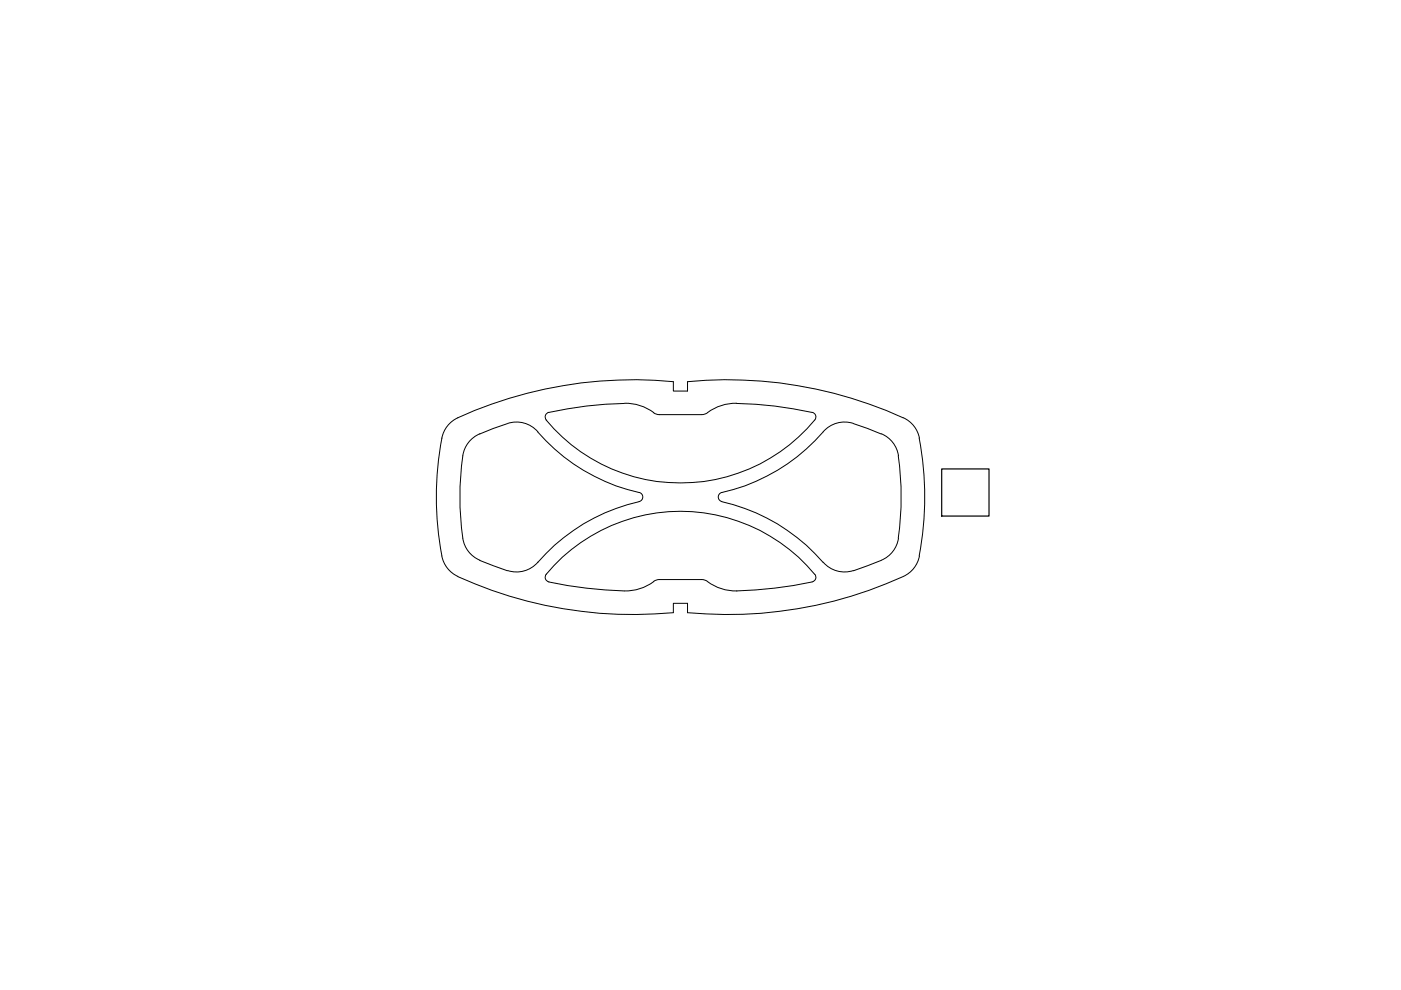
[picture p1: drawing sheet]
<svg xmlns="http://www.w3.org/2000/svg" width="297mm" height="210mm" viewBox="0 0 297 210" stroke-linecap="round" stroke-linejoin="round" font-family="sans-serif">
<!-- layer: 0 -->
<g fill="none" stroke="#000" stroke-width=".21">
<path d="M93.7 92.9a66.9 66.9 0 0 0 0 25M97 88.6a90.2 90.2 0 0 1 45.8-7.7v2h3v-2a90.1 90.1 0 0 1 46.4 8 6 6 0 0 1 2.7 4M97.1 88.6a6 6 0 0 0-3.4 4.3M101.8 92a6.3 6.3 0 0 0-3.9 6 59.9 59.9 0 0 0 .4 16.9 6 6 0 0 0 3.5 3.9M107.6 89.8l-5.9 2.2M107.6 89.8a6 6 0 0 1 6.4 1.8M114 91.6a40 40 0 0 0 21.5 12.8M116.4 87.4a.99 .99 0 0 0-.6 1.6 37 37 0 0 0 57.1-.2l.1-.5-.2-.5-.6-.4M132.3 85.5a80.5 80.5 0 0 0-16 1.9M132.4 85.5a10 10 0 0 1 6.2 2M156.2 85.5a80.5 80.5 0 0 1 16 1.9M156.2 85.5a11 11 0 0 0-6.8 2.3l-9.6 .1-1.2-.4"/>
<path d="M174.5 91.6a40 40 0 0 1-21.5 12.8M180.9 89.8a6 6 0 0 0-6.4 1.8M180.9 89.8l5.9 2.2M186.9 92a6 6 0 0 1 3.6 4.7M190.4 96.7a61.9 61.9 0 0 1 0 17.4M194.9 92.9a66.9 66.9 0 0 1 0 25M93.7 117.9a6 6 0 0 0 3.4 4.3M101.7 118.8l5.9 2.2M114 119.2a6 6 0 0 1-6.4 1.8M135.5 106.4a39.7 39.7 0 0 0-21.5 12.8M135.5 104.4a.99 .99 0 0 1 .8 1 .99 .99 0 0 1-.8 .9M153 106.4a39.7 39.7 0 0 1 21.5 12.8"/>
<path d="M153.1 104.4a.99 .99 0 0 0-.8 1 .99 .99 0 0 0 .8 .9M174.5 119.2a6 6 0 0 0 6.4 1.8M186.8 118.8l-5.9 2.2M190.5 114.1a6 6 0 0 1-3.6 4.7M194.9 117.9a6 6 0 0 1-3.4 4.3 90.2 90.2 0 0 1-45.7 7.7v-2h-3v2a90.2 90.2 0 0 1-45.8-7.7M115.8 121.8a37 37 0 0 1 56.9 0M115.8 121.8a.99 .99 0 0 0 .6 1.6M116.3 123.4a89.8 89.8 0 0 0 16 1.9M138.6 123.3l1.2-.4 9.6 .1a11 11 0 0 0 6.8 2.3 89.6 89.6 0 0 0 16-1.9M138.6 123.3a10 10 0 0 1-6.2 2M172.8 121.8a.99 .99 0 0 1-.6 1.6"/>
</g>
<path d="M199.7 99.4h10v10h-10z" fill="none" stroke="#000" stroke-width=".25"/>
</svg>
